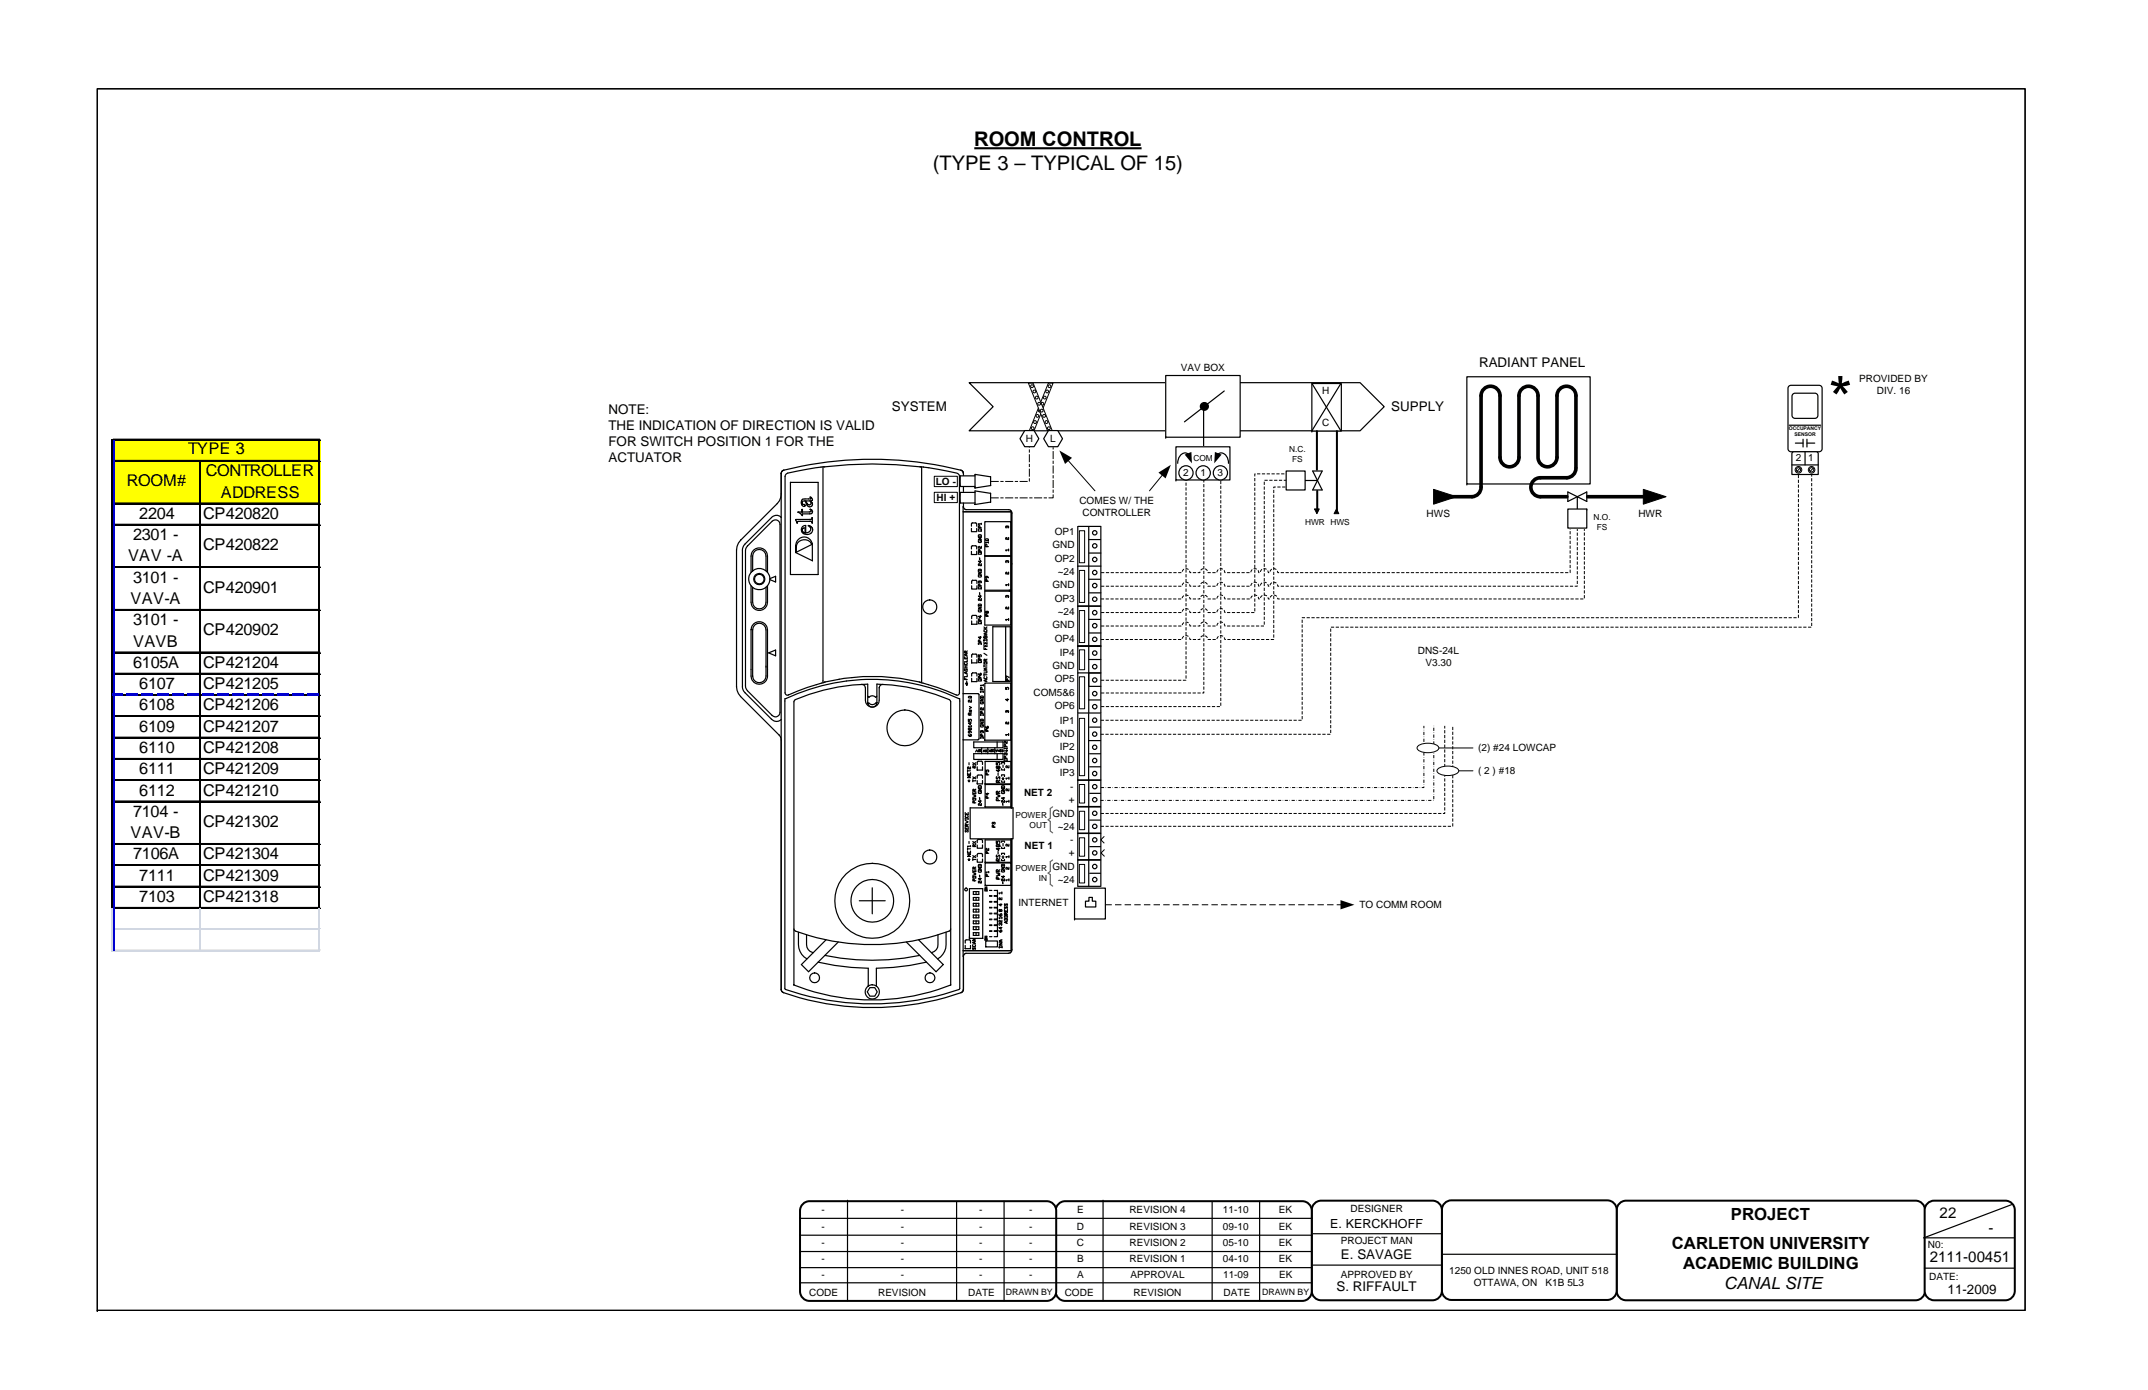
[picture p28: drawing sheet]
<svg xmlns="http://www.w3.org/2000/svg" width="432mm" height="279mm" viewBox="0 0 432 279" stroke-linecap="round" stroke-linejoin="round" font-family="sans-serif">
<defs><g id="words">
<g font-size="4">
<text x="195.8" y="29.4">ROOM CONTROL</text>
<text x="187.5" y="34.2">(TYPE 3 – TYPICAL OF 15)</text>
</g>
<g font-size="3.4">
<text x="348" y="245.1">PROJECT</text>
<text x="336.1" y="251">CARLETON UNIVERSITY</text>
<text x="338.3" y="255.1">ACADEMIC BUILDING</text>
<text x="346.6" y="259.1">CANAL SITE</text>
</g>
<g font-size="3.3">
<text x="37.8" y="91.2">TYPE 3</text>
<text x="41.4" y="95.7">CONTROLLER</text>
<text x="25.5" y="97.7">ROOM#</text>
<text x="44.4" y="100">ADDRESS</text>
<text x="28" y="104.3">2204</text>
<text x="40.9" y="104.3">CP420820</text>
<text x="25.7" y="112.9">VAV -A</text>
<text x="26.8" y="108.6">2301 -</text>
<text x="40.9" y="110.6">CP420822</text>
<text x="26.8" y="117.1">3101 -</text>
<text x="40.9" y="119.1">CP420901</text>
<text x="26.2" y="121.4">VAV-A</text>
<text x="26.8" y="125.7">3101 -</text>
<text x="26.8" y="130">VAVB</text>
<text x="40.9" y="127.7">CP420902</text>
<text x="26.8" y="134.2">6105A</text>
<text x="40.9" y="134.2">CP421204</text>
<text x="28" y="138.5">6107</text>
<text x="28" y="142.8">6108</text>
<text x="40.9" y="138.5">CP421205</text>
<text x="40.9" y="142.8">CP421206</text>
<text x="28" y="147.1">6109</text>
<text x="40.9" y="147.1">CP421207</text>
<text x="28" y="151.4">6110</text>
<text x="28" y="155.6">6111</text>
<text x="40.9" y="151.4">CP421208</text>
<text x="40.9" y="155.6">CP421209</text>
<text x="28" y="159.9">6112</text>
<text x="40.9" y="159.9">CP421210</text>
<text x="26.8" y="164.2">7104 -</text>
<text x="40.9" y="166.2">CP421302</text>
<text x="26.2" y="168.5">VAV-B</text>
<text x="26.8" y="172.8">7106A</text>
<text x="40.9" y="172.8">CP421304</text>
<text x="28" y="177">7111</text>
<text x="40.9" y="177">CP421309</text>
<text x="28" y="181.3">7103</text>
<text x="40.9" y="181.3">CP421318</text>
</g>
<g font-size="3">
<text x="389.9" y="244.8">22</text>
<text x="399.7" y="247.8">-</text>
<text x="387.9" y="253.8">2111-00451</text>
</g>
<g font-size="2.7">
<text x="297.3" y="73.7">RADIANT PANEL</text>
<text x="122.3" y="83.2">NOTE:</text>
<text x="179.3" y="82.5">SYSTEM</text>
<text x="279.7" y="82.5">SUPPLY</text>
<text x="122.3" y="86.4">THE INDICATION OF DIRECTION IS VALID</text>
<text x="122.3" y="89.6">FOR SWITCH POSITION 1 FOR THE</text>
<text x="122.3" y="92.9">ACTUATOR</text>
<text x="269.6" y="253.1">E. SAVAGE</text>
<text x="268.7" y="259.4">S. RIFFAULT</text>
<text x="391.5" y="260.1">11-2009</text>
</g>
<text font-size="2.5" x="267.4" y="246.8">E. KERCKHOFF</text>
<g font-size="2">
<text x="237.4" y="74.6">VAV BOX</text>
<text x="373.7" y="76.8">PROVIDED BY</text>
<text x="265.8" y="79.3">H</text>
<text x="377.3" y="79.2">DIV. 16</text>
<text x="206.2" y="88.8">H</text>
<text x="211.1" y="88.8">L</text>
<text x="265.8" y="85.6">C</text>
<text x="237.8" y="95.7">2</text>
<text x="241.3" y="95.7">1</text>
<text x="244.8" y="95.7">3</text>
<text x="361" y="92.8">2</text>
<text x="363.5" y="92.8">1</text>
<text x="188.1" y="97.6">LO -</text>
<text x="188.3" y="100.8">HI +</text>
<text x="217" y="101.3">COMES W/ THE</text>
<text x="212" y="107.6">OP1</text>
<text x="217.6" y="103.8">CONTROLLER</text>
<text x="286.8" y="103.9">HWS</text>
<text x="329.4" y="103.9">HWR</text>
<text x="211.6" y="110.2">GND</text>
<text x="212" y="112.9">OP2</text>
<text x="211.6" y="118.2">GND</text>
<text x="212.6" y="115.6">~24</text>
<text x="212" y="120.9">OP3</text>
<text x="212.6" y="123.6">~24</text>
<text x="211.6" y="126.3">GND</text>
<text x="212" y="129">OP4</text>
<text x="213" y="131.8">IP4</text>
<text x="285" y="131.4">DNS-24L</text>
<text x="211.6" y="134.5">GND</text>
<text x="212" y="137.2">OP5</text>
<text x="286.5" y="133.9">V3.30</text>
<text x="207.8" y="139.9">COM5&amp;6</text>
<text x="212" y="142.6">OP6</text>
<text x="211.6" y="148.1">GND</text>
<text x="213" y="145.5">IP1</text>
<text x="211.6" y="153.4">GND</text>
<text x="213" y="150.8">IP2</text>
<text x="297.1" y="150.9">(2) #24 LOWCAP</text>
<text x="297.1" y="155.6">( 2 ) #18</text>
<text x="205.9" y="159.9">NET 2</text>
<text x="213" y="156">IP3</text>
<text x="214.9" y="161.4">+</text>
<text x="215.1" y="158.8">-</text>
<text x="211.6" y="164.1">GND</text>
<text x="212.6" y="166.8">~24</text>
<text x="206" y="170.6">NET 1</text>
<text x="214.9" y="172.1">+</text>
<text x="215.1" y="169.5">-</text>
<text x="211.6" y="174.8">GND</text>
<text x="212.6" y="177.4">~24</text>
<text x="204.7" y="182.2">INTERNET</text>
<text x="273.3" y="182.5">TO COMM ROOM</text>
<text x="165.1" y="243.9">-</text>
<text x="181.1" y="243.9">-</text>
<text x="196.9" y="243.9">-</text>
<text x="206.9" y="243.9">-</text>
<text x="216.5" y="243.9">E</text>
<text x="227" y="243.9">REVISION 4</text>
<text x="245.9" y="243.9">11-10</text>
<text x="257.1" y="243.9">EK</text>
<text x="271.5" y="243.6">DESIGNER</text>
<text x="165.1" y="250.5">-</text>
<text x="165.1" y="247.2">-</text>
<text x="181.1" y="250.5">-</text>
<text x="181.1" y="247.2">-</text>
<text x="196.9" y="250.5">-</text>
<text x="196.9" y="247.2">-</text>
<text x="206.9" y="250.5">-</text>
<text x="206.9" y="247.2">-</text>
<text x="216.5" y="250.5">C</text>
<text x="216.5" y="247.2">D</text>
<text x="227" y="247.2">REVISION 3</text>
<text x="227.1" y="250.5">REVISION 2</text>
<text x="245.9" y="250.5">05-10</text>
<text x="245.9" y="247.2">09-10</text>
<text x="257.1" y="250.5">EK</text>
<text x="257.1" y="247.2">EK</text>
<text x="269.5" y="250.1">PROJECT MAN</text>
<text x="387.5" y="250.9">N0:</text>
<text x="165.1" y="253.8">-</text>
<text x="165.1" y="256.9">-</text>
<text x="181.1" y="253.8">-</text>
<text x="181.1" y="256.9">-</text>
<text x="196.9" y="253.8">-</text>
<text x="196.9" y="256.9">-</text>
<text x="206.9" y="253.8">-</text>
<text x="206.9" y="256.9">-</text>
<text x="216.5" y="253.8">B</text>
<text x="216.5" y="256.9">A</text>
<text x="227.1" y="253.8">REVISION 1</text>
<text x="227.3" y="256.9">APPROVAL</text>
<text x="245.9" y="253.8">04-10</text>
<text x="245.9" y="256.9">11-09</text>
<text x="257.1" y="253.8">EK</text>
<text x="257.1" y="257">EK</text>
<text x="269.5" y="256.9">APPROVED BY</text>
<text x="291.3" y="256.1">1250 OLD INNES ROAD, UNIT 518</text>
<text x="387.8" y="257.3">DATE:</text>
<text x="162.7" y="260.5">CODE</text>
<text x="176.5" y="260.6">REVISION</text>
<text x="194.6" y="260.6">DATE</text>
<text x="214.1" y="260.5">CODE</text>
<text x="227.9" y="260.6">REVISION</text>
<text x="246" y="260.6">DATE</text>
<text x="296.2" y="258.5">OTTAWA, ON</text>
<text x="310.7" y="258.5">K1B 5L3</text>
</g>
<g font-size="1.8">
<text x="202.2" y="260.4">DRAWN BY</text>
<text x="253.7" y="260.4">DRAWN BY</text>
</g>
<g font-size="1.7">
<text x="239.9" y="92.7">COM</text>
<text x="259.1" y="90.8">N.C.</text>
<text x="259.7" y="92.8">FS</text>
<text x="262.3" y="105.5">HWR HWS</text>
<text x="320.4" y="104.6">N.O.</text>
<text x="321" y="106.6">FS</text>
<text x="204.2" y="164.5">POWER</text>
<text x="207" y="166.5">OUT</text>
<text x="204.2" y="175.1">POWER</text>
<text x="208.8" y="177.1">IN</text>
</g>
<g font-size="1">
<text x="359.6" y="86.5">OCCUPANCY</text>
<text x="360.7" y="87.7">SENSOR</text>
</g>
</g></defs>
<path d="M19.6 17.8h387.5v245.6h-387.5zM19.6 263.4h.1" fill="none" stroke="#000" stroke-width=".24"/>
<path d="M325.5 241.9l.9-.5 .5-.1h58.2a1.9 1.9 0 0 1 1.9 1.9v16.3a1.9 1.9 0 0 1-1.9 1.9h-58.2a1.9 1.9 0 0 1-1.9-1.9v-16.3l.1-.5z" fill-rule="evenodd" fill="#fff"/>
<path d="M325.5 241.9l.9-.5 .5-.1h58.2a1.9 1.9 0 0 1 1.9 1.9v16.3a1.9 1.9 0 0 1-1.9 1.9h-58.2a1.9 1.9 0 0 1-1.9-1.9v-16.3l.1-.5z" fill="none" stroke="#000" stroke-width=".4"/>
<path d="M387.5 241.9l.8-.5 .5-.1h14.3a1.9 1.9 0 0 1 1.9 1.9v16.3a1.9 1.9 0 0 1-1.9 1.9h-14.3a1.91 1.91 0 0 1-1.9-1.9v-16.3l.1-.5z" fill-rule="evenodd" fill="#fff"/>
<path d="M387.5 241.9l.8-.5 .5-.1h14.3a1.9 1.9 0 0 1 1.9 1.9v16.3a1.9 1.9 0 0 1-1.9 1.9h-14.3a1.91 1.91 0 0 1-1.9-1.9v-16.3l.1-.5z" fill="none" stroke="#000" stroke-width=".4"/>
<path d="M290.4 241.8l.9-.5h.5h31.3a1.9 1.9 0 0 1 1.9 1.9v16.2a1.9 1.9 0 0 1-1.9 1.9h-31.3a1.91 1.91 0 0 1-1.9-1.9v-16.2v-.5z" fill-rule="evenodd" fill="#fff"/>
<path d="M290.4 241.8l.9-.5h.5h31.3a1.9 1.9 0 0 1 1.9 1.9v16.2a1.9 1.9 0 0 1-1.9 1.9h-31.3a1.91 1.91 0 0 1-1.9-1.9v-16.2v-.5z" fill="none" stroke="#000" stroke-width=".4"/>
<path d="M264.2 241.9l.9-.5 .5-.1h22.4a1.9 1.9 0 0 1 1.9 1.9v16.3a1.9 1.9 0 0 1-1.9 1.9h-22.4a1.9 1.9 0 0 1-1.9-1.9v-16.3l.1-.5z" fill-rule="evenodd" fill="#fff"/>
<path d="M264.2 241.9l.9-.5 .5-.1h22.4a1.9 1.9 0 0 1 1.9 1.9v16.3a1.9 1.9 0 0 1-1.9 1.9h-22.4a1.9 1.9 0 0 1-1.9-1.9v-16.3l.1-.5z" fill="none" stroke="#000" stroke-width=".4"/>
<path d="M212.8 242l.8-.5 .5-.1h47.7a1.92 1.92 0 0 1 1.9 2v16.2a1.92 1.92 0 0 1-1.9 1.9h-47.7a1.92 1.92 0 0 1-1.9-1.9v-16.2l.1-.5z" fill-rule="evenodd" fill="#fff"/>
<path d="M212.8 242l.8-.5 .5-.1h47.7a1.92 1.92 0 0 1 1.9 2v16.2a1.92 1.92 0 0 1-1.9 1.9h-47.7a1.92 1.92 0 0 1-1.9-1.9v-16.2l.1-.5z" fill="none" stroke="#000" stroke-width=".4"/>
<g fill="none" stroke="#000" stroke-width=".24">
<path d="M212.2 251.6h51.5M212.2 248.3h51.6M212.2 244.9h51.6M212.2 257.9h51.5M212.2 254.8h51.5M221.7 241.3v20.2M243.7 241.6v19.8M253.2 241.4v20.1M264 254.3h25.8M264 248h25.8M289.9 252.1h35.2M386.8 254.9h18.1"/>
<path d="M404.4 242.1l-17.7 6.7h18.2"/>
</g>
<path d="M161.4 242l.8-.5 .5-.1h47.7a1.92 1.92 0 0 1 1.9 2v16.2a1.92 1.92 0 0 1-1.9 1.9h-47.7a1.93 1.93 0 0 1-1.9-1.9v-16.2l.1-.5z" fill-rule="evenodd" fill="#fff"/>
<path d="M161.4 242l.8-.5 .5-.1h47.7a1.92 1.92 0 0 1 1.9 2v16.2a1.92 1.92 0 0 1-1.9 1.9h-47.7a1.93 1.93 0 0 1-1.9-1.9v-16.2l.1-.5z" fill="none" stroke="#000" stroke-width=".4"/>
<g fill="none" stroke="#000" stroke-width=".24">
<path d="M216.7 172.9v5.2M216.7 178.2h4.5M216.7 172.9h4.6M218.9 172.9v5.3M219.1 175.5h2.1M221.3 173v5.2M160.8 251.6h51.5M160.8 248.3h51.6M160.8 244.9h51.6M160.8 257.9h51.6M160.8 254.8h51.5M170.4 241.3v20.2"/>
<path d="M192.3 241.6v19.8M201.8 241.4v20.1"/>
<circle cx="220.1" cy="174.2" r=".44"/>
<circle cx="220.1" cy="176.8" r=".44"/>
</g>
<path d="M195.9 29.8h33.6" fill="none" stroke="#000" stroke-width=".42"/>
<path d="M217 173.8h1v3.7h-1z" fill="#fff"/>
<path d="M217 173.8h1v3.7h-1z" fill="none" stroke="#000" stroke-width=".2"/>
<g fill="none" stroke="#000" stroke-width=".24">
<path d="M216.7 129.9h4.6M216.7 143.4v13.4M216.7 156.8h4.6M218.8 143.4v13.4M218.8 148.9h2.4M219 151.5h2.2M219 154.1h2.2M219 146.2h2.2M221.3 143.4v13.3"/>
<circle cx="220.1" cy="144.8" r=".44"/>
<circle cx="220.1" cy="152.9" r=".44"/>
<circle cx="220.1" cy="150.2" r=".44"/>
<circle cx="220.1" cy="147.6" r=".43"/>
<circle cx="220.1" cy="155.5" r=".44"/>
</g>
<path d="M217 144.4h1v11.5h-1z" fill="#fff"/>
<path d="M217 144.4h1v11.5h-1z" fill="none" stroke="#000" stroke-width=".2"/>
<g fill="none" stroke="#000" stroke-width=".24">
<path d="M216.7 167.5v5.2M216.7 172.8h4.5M216.7 167.5h4.6M218.9 167.5v5.3M219.1 170.2h2.1M221.3 167.6v5.2"/>
<circle cx="220.1" cy="171.4" r=".44"/>
<circle cx="220.1" cy="168.8" r=".44"/>
</g>
<path d="M217 168.4h1v3.7h-1z" fill="#fff"/>
<path d="M217 168.4h1v3.7h-1z" fill="none" stroke="#000" stroke-width=".2"/>
<g fill="none" stroke="#000" stroke-width=".24">
<path d="M216.7 162.2v5.2M216.7 167.5h4.5M216.7 162.2h4.6M218.9 162.2v5.3M219.1 164.8h2.1M221.3 162.3v5.1"/>
<circle cx="220.1" cy="166.1" r=".44"/>
<circle cx="220.1" cy="163.5" r=".44"/>
</g>
<path d="M217 163.1h1v3.7h-1z" fill="#fff"/>
<path d="M217 163.1h1v3.7h-1z" fill="none" stroke="#000" stroke-width=".2"/>
<g fill="none" stroke="#000" stroke-width=".24">
<path d="M216.7 156.8v5.3M216.7 156.8h4.6M218.9 156.8v5.3M219.1 159.5h2.1M221.3 156.9v5.2M216.7 162.1h4.5"/>
<circle cx="220.1" cy="158.1" r=".44"/>
<circle cx="220.1" cy="160.8" r=".44"/>
</g>
<path d="M217 157.7h1v3.7h-1z" fill="#fff"/>
<path d="M217 157.7h1v3.7h-1z" fill="none" stroke="#000" stroke-width=".2"/>
<g fill="none" stroke="#000" stroke-width=".24">
<path d="M216.7 121.9v8h4.5M216.7 121.9h4.6M218.9 121.9v7.9M218.9 124.5h2.3M218.9 127.2h2.4M221.3 121.9v7.9"/>
<circle cx="220.1" cy="123.1" r=".45"/>
<circle cx="220.1" cy="125.8" r=".44"/>
<circle cx="220.1" cy="128.5" r=".44"/>
</g>
<path d="M217 122.7h1v6.5h-1z" fill="#fff"/>
<path d="M217 122.7h1v6.5h-1z" fill="none" stroke="#000" stroke-width=".2"/>
<g fill="none" stroke="#000" stroke-width=".24">
<path d="M216.7 113.8v8h4.5M216.7 113.8h4.6M218.9 113.9v7.9M218.9 116.4h2.3M218.9 119.2h2.4M221.3 113.9v7.9"/>
<circle cx="220.1" cy="117.7" r=".44"/>
<circle cx="220.1" cy="115.1" r=".44"/>
<circle cx="220.1" cy="120.5" r=".44"/>
</g>
<path d="M217 114.7h1v6.4h-1z" fill="#fff"/>
<path d="M217 114.7h1v6.4h-1z" fill="none" stroke="#000" stroke-width=".2"/>
<g fill="none" stroke="#000" stroke-width=".24">
<path d="M216.7 105.9v7.9M216.7 105.8h4.6M218.9 105.9v7.9M218.9 108.5h2.3M218.9 111.2h2.4M221.3 105.9v7.9"/>
<circle cx="220.1" cy="109.7" r=".44"/>
<circle cx="220.1" cy="107.1" r=".44"/>
<circle cx="220.1" cy="112.5" r=".44"/>
</g>
<path d="M217 106.7h1v6.4h-1z" fill="#fff"/>
<path d="M217 106.7h1v6.4h-1z" fill="none" stroke="#000" stroke-width=".2"/>
<path d="M211.6 162.2l-.5 .3v2l-.4 .3 .4 .3v1.9l.5 .4M211.6 172.9l-.5 .3v2l-.4 .3 .4 .3v2l.5 .3" fill="none" stroke="#666" stroke-width=".24"/>
<g fill="none" stroke="#000" stroke-width=".24">
<path d="M216.7 135.3v8M216.7 135.3h4.6M218.9 135.4v7.9M218.9 138h2.4M221.3 135.4v7.9M216.7 143.3h4.6M218.9 140.7h2.3"/>
<circle cx="220.1" cy="139.4" r=".44"/>
<circle cx="220.1" cy="136.7" r=".44"/>
<circle cx="220.1" cy="142" r=".44"/>
</g>
<path d="M217 136h1v6.5h-1z" fill="#fff"/>
<path d="M217 136h1v6.5h-1z" fill="none" stroke="#000" stroke-width=".2"/>
<g fill="none" stroke="#000" stroke-width=".24">
<path d="M216.7 129.9h4.6M218.9 130v7.9M218.9 135.3h2.3M218.9 132.6h2.4M221.3 129.9h-4.6v5.4M221.3 129.9v5.4"/>
<circle cx="220.1" cy="134" r=".44"/>
<circle cx="220.1" cy="131.3" r=".44"/>
</g>
<path d="M217 130.6h1v4h-1z" fill="#fff"/>
<path d="M217 130.6h1v4h-1z" fill="none" stroke="#000" stroke-width=".2"/>
<path d="M194.8 76.9h78.6l4.9 4.8-4.9 4.9h-78.6l4.8-4.9z" fill-rule="evenodd" fill="#fff"/>
<path d="M194.8 76.9h78.6l4.9 4.8-4.9 4.9h-78.6l4.8-4.9z" fill="none" stroke="#000" stroke-width=".24"/>
<path d="M234.3 75.5h15v12.4h-15z" fill="#fff"/>
<g fill="none" stroke="#000" stroke-width=".24">
<path d="M234.3 75.5h15v12.4h-15zM246.1 78.6l-8 6.2M234.3 87.9h.1M242 81.7v8.1"/>
<circle cx="242.1" cy="81.7" r=".79"/>
</g>
<circle cx="242.1" cy="81.7" r=".79" fill="#000"/>
<path d="M210.7 77h1l-3.8 9.6h-1z" fill-rule="evenodd" fill="#fff"/>
<path d="M210.7 77h1l-3.8 9.6h-1z" fill="none" stroke="#000" stroke-width=".2"/>
<circle cx="207.6" cy="86.1" r=".29" fill="#fff"/>
<circle cx="207.6" cy="86.1" r=".29" fill="none" stroke="#000" stroke-width=".2"/>
<circle cx="208.1" cy="84.8" r=".29" fill="#fff"/>
<circle cx="208.1" cy="84.8" r=".29" fill="none" stroke="#000" stroke-width=".2"/>
<circle cx="208.5" cy="83.6" r=".29" fill="#fff"/>
<circle cx="208.5" cy="83.6" r=".29" fill="none" stroke="#000" stroke-width=".2"/>
<circle cx="209" cy="82.5" r=".29" fill="#fff"/>
<circle cx="209" cy="82.5" r=".29" fill="none" stroke="#000" stroke-width=".2"/>
<circle cx="209.5" cy="81.2" r=".29" fill="#fff"/>
<circle cx="209.5" cy="81.2" r=".29" fill="none" stroke="#000" stroke-width=".2"/>
<circle cx="210" cy="79.9" r=".28" fill="#fff"/>
<circle cx="210" cy="79.9" r=".28" fill="none" stroke="#000" stroke-width=".2"/>
<circle cx="210.5" cy="78.7" r=".29" fill="#fff"/>
<circle cx="210.5" cy="78.7" r=".29" fill="none" stroke="#000" stroke-width=".2"/>
<circle cx="211" cy="77.6" r=".29" fill="#fff"/>
<circle cx="211" cy="77.6" r=".29" fill="none" stroke="#000" stroke-width=".2"/>
<path d="M206.7 77h1l3.8 9.6h-.9z" fill-rule="evenodd" fill="#fff"/>
<path d="M206.7 77h1l3.8 9.6h-.9z" fill="none" stroke="#000" stroke-width=".2"/>
<circle cx="210.9" cy="86.1" r=".29" fill="#fff"/>
<circle cx="210.9" cy="86.1" r=".29" fill="none" stroke="#000" stroke-width=".2"/>
<circle cx="210.4" cy="84.8" r=".29" fill="#fff"/>
<circle cx="210.4" cy="84.8" r=".29" fill="none" stroke="#000" stroke-width=".2"/>
<circle cx="209.9" cy="83.6" r=".29" fill="#fff"/>
<circle cx="209.9" cy="83.6" r=".29" fill="none" stroke="#000" stroke-width=".2"/>
<circle cx="209.4" cy="82.5" r=".29" fill="#fff"/>
<circle cx="209.4" cy="82.5" r=".29" fill="none" stroke="#000" stroke-width=".2"/>
<circle cx="208.9" cy="81.2" r=".29" fill="#fff"/>
<circle cx="208.9" cy="81.2" r=".29" fill="none" stroke="#000" stroke-width=".2"/>
<circle cx="208.4" cy="79.9" r=".29" fill="#fff"/>
<circle cx="208.4" cy="79.9" r=".29" fill="none" stroke="#000" stroke-width=".2"/>
<circle cx="207.9" cy="78.7" r=".29" fill="#fff"/>
<circle cx="207.9" cy="78.7" r=".29" fill="none" stroke="#000" stroke-width=".2"/>
<circle cx="207.5" cy="77.6" r=".29" fill="#fff"/>
<circle cx="207.5" cy="77.6" r=".29" fill="none" stroke="#000" stroke-width=".2"/>
<path d="M206 86.6h1.9l.9 1.6-.9 1.6h-1.9l-1-1.6z" fill-rule="evenodd" fill="#fff"/>
<path d="M206 86.6h1.9l.9 1.6-.9 1.6h-1.9l-1-1.6z" fill="none" stroke="#000" stroke-width=".24"/>
<path d="M210.8 86.6h1.8l1 1.6-1 1.6h-1.8l-1-1.6z" fill-rule="evenodd" fill="#fff"/>
<path d="M210.8 86.6h1.8l1 1.6-1 1.6h-1.8l-1-1.6z" fill="none" stroke="#000" stroke-width=".24"/>
<path d="M221.3 136.7h17.1v-40.3M221.3 139.3h20.7v-42.9M221.3 142h24.1v-45.6M221.3 163.5h69.1v-17.6M221.3 166.1h70.7v-20.2" fill="none" stroke="#000" stroke-width=".2" stroke-dasharray=".6 .3" stroke-linecap="butt"/>
<path d="M221.3 168.8l.7-.7M221.3 168.8l.7 .7M221.3 171.4l.7 .7M221.3 171.4l.7-.6" fill="none" stroke="#000" stroke-width=".2" stroke-dasharray="1.3 .6" stroke-linecap="butt"/>
<path d="M221.3 158.3h64.9v-12.4M221.2 160.9h67v-15" fill="none" stroke="#000" stroke-width=".2" stroke-dasharray=".6 .3 .1 .3" stroke-linecap="butt"/>
<path d="M293.2 154.9h2.9" fill="none" stroke="#000" stroke-width=".2"/>
<path d="M289.2 154.5a3.7 3.7 0 0 1 4 .2v.2a2.02 2.02 0 0 1-2.2 1h-.5a1.72 1.72 0 0 1-1.6-1z" fill-rule="evenodd" fill="#fff"/>
<path d="M289.2 154.5a3.7 3.7 0 0 1 4 .2v.2a2.02 2.02 0 0 1-2.2 1h-.5a1.72 1.72 0 0 1-1.6-1zM289.2 150.3h6.9" fill="none" stroke="#000" stroke-width=".2"/>
<path d="M285.2 149.9a3.8 3.8 0 0 1 4 .2v.2a2.04 2.04 0 0 1-2.2 1h-.5a1.72 1.72 0 0 1-1.6-1z" fill-rule="evenodd" fill="#fff"/>
<path d="M285.2 149.9a3.8 3.8 0 0 1 4 .2v.2a2.04 2.04 0 0 1-2.2 1h-.5a1.72 1.72 0 0 1-1.6-1z" fill="none" stroke="#000" stroke-width=".2"/>
<path d="M236.4 89.8h10.8v6.7h-10.8z" fill="#fff"/>
<path d="M236.4 89.8h10.8v6.7h-10.8zM236.4 96.5h.1" fill="none" stroke="#000" stroke-width=".24"/>
<circle cx="241.9" cy="95.1" r="1.43" fill="#fff"/>
<circle cx="241.9" cy="95.1" r="1.43" fill="none" stroke="#000" stroke-width=".24"/>
<circle cx="238.4" cy="95" r="1.43" fill="#fff"/>
<circle cx="238.4" cy="95" r="1.43" fill="none" stroke="#000" stroke-width=".24"/>
<circle cx="245.3" cy="95" r="1.43" fill="#fff"/>
<g fill="none" stroke="#000" stroke-width=".24">
<path d="M157 95.2v103.7M157 99.3l-.3 1.4-.5 .5-7.3 7.4M157.6 94.5a.67 .67 0 0 0-.6 .7M158.9 96.9l5.6 .1v18.5h-5.6zM165.4 93.8v43.4M185 93.8v.1a80.8 80.8 0 0 0-19.3-.1l-3.6 .5-3.8 .8-.3 .2-.2 .4v43.6l.3 .4h.4M185.1 93.8l3.5 .5 3.7 .8 .4 .2 .2 .4v43.6a.42 .42 0 0 1-.2 .4 .42 .42 0 0 1-.5 0M185.1 93.8l-.1 .1M185.3 93.8v43.4M193.1 94.5a.67 .67 0 0 1 .6 .7M193.7 97.8v1M193.7 95.2l-.3-.6a72.7 72.7 0 0 0-35.8-.1 .67 .67 0 0 0-.6 .7"/>
<path d="M193.7 95.2v.3M196 99h-2.9l-.1 .8 .1 1.3h2.9M238.9 91.3a1.22 1.22 0 0 0-2 .8l-.2 1M244.8 91.3a1.21 1.21 0 0 1 2 .8l.2 1M148.1 110.6v27.4M148.9 108.6l-.5 .6-.3 1.3M150.3 109.7l-.4 .6v.4v27.5l.4 .7 4.9 4.9M150.3 109.7l4.9-4.9a.92 .92 0 0 1 1-.2 .92 .92 0 0 1 .6 .8v37.8a.92 .92 0 0 1-.6 .8 .92 .92 0 0 1-1-.2M151 115.1v-3.3a1.65 1.65 0 0 1 1.6-1.7 1.65 1.65 0 0 1 1.7 1.7v3.3M151.3 114.7v-2.9a1.34 1.34 0 0 1 1.3-1.4 1.34 1.34 0 0 1 1.4 1.4v3M152.6 115.3a1.13 1.13 0 0 1 1.1 1.5 1.13 1.13 0 0 1-1.9 .4 1.14 1.14 0 0 1-.2-1.2 1.14 1.14 0 0 1 1-.7M154 118v3.1a1.34 1.34 0 0 1-1.4 1.3 1.34 1.34 0 0 1-1.3-1.3v-3.1"/>
<path d="M154.3 117.7v3.4a1.65 1.65 0 0 1-1.7 1.6 1.65 1.65 0 0 1-1.6-1.6v-3.4M154.7 116.3l1.2-.5v1.2l-1.2-.5M157 104a1.3 1.3 0 0 0-1.9 0l-5.3 5.3-.6 1.1v27.8l.3 .7 .3 .4M160 104.5l.3 .6M160.3 105v.1M160.4 104.8l-.1 .1M161.1 106.7a1.07 1.07 0 0 0 1.2 .7M161.2 101.1l.3 .3M161.3 106.6l.1 .3 .3 .2M161.3 102.4h-.1v.5h-.8l.8 .7 .1-.3h1.8l.2-.4M161.3 102.4v.5M161.3 100.8l-.1 .3"/>
<path d="M161.5 101.4h.2l.1 .2M161.5 106.2l.3-.1v1h-.1M161.5 106.2l-.2 .4M161.8 101.7l-.2 .1M161.8 101.6v.1M162.3 101.3h.1M162.3 101.3l.1 .1M162.4 101.4l.3 .1M162.7 102.9h-1.4M162.8 104.4l-2.8 .1M162.8 104.4h.3l.2-.3v1l-.4-.3h-2.5M162.9 100.3h-1.1a.78 .78 0 0 0-.7 .7 .78 .78 0 0 0 .5 .8"/>
<path d="M162.9 106a.81 .81 0 0 1-.9 1.1v-1.5l-.7 .3-.2 .3v.5M162.9 106.1l-.4-.5 .8 .5 .1 .4-.2 .5-.4 .3-.5 .1M163 100.7a.63 .63 0 0 1 .3 .7 .63 .63 0 0 1-.5 .5 1.21 1.21 0 0 1-.9-1.2l-.6 .1M163.1 101.2l-.3-.5h-.8l.3 .5M163.1 102.7l-.2-.4 .3 .3 .1 .2M163.1 102.7l-.4 .2M163.1 101.1l-.2 .3-.2 .1M163.1 100l-.3-.1 .2 .3-.1 .1M163.1 100.1l.2 .4-.3 .2M163.2 109.5a1.62 1.62 0 0 0-1.8-1 1.62 1.62 0 0 0-1.3 1.5v1M163.2 109.4l-3.1 1.6M163.3 112.7v-3.5a1.71 1.71 0 0 0-1.9-1.2 1.71 1.71 0 0 0-1.5 1.7v1.4l3.4 1.6"/>
<path d="M193.7 101.1v.8l.3 .5M193.7 101.9v90.4M194 102.3l.2 .1h8.5l.6 .4M195.3 110.8v.6M195.3 110.3v-.4l.2-.2h.7l.1 .2v.4M195.3 106.2v.7h1v-.7M195.3 117.8v.6h1.1v-.6M195.3 117.3v-.5l.2-.2h.7l.2 .2v.5M196 101.4v-2.7l3.1 .4v1.8l-3.1 .5M196.2 105.1l.1 .2v.5M196.2 105.1h-.7l-.2 .2v.5M196.3 110.8v.7"/>
<path d="M196.3 111.4l-1 .1M196.7 115.6l.1 .4 .5-.1v-.3l-.3 .1M196.7 115h.6l-.6 .4h.6M196.7 114.8l.1-.4h.4l.1 .4M196.7 108.6l.1 .5h.4l.1-.4-.3 .1M196.7 118h.6v.4h-.6zM196.7 111h.6v.4h-.6zM196.7 106.3h.6v.5h-.6zM196.7 108.1h.6l-.6 .4h.6M196.7 107.9l.1-.4h.4l.1 .4M196.9 119.1l.1 .4M196.9 112.1l.1 .4"/>
<path d="M197 116.9l.1-.1 .2 .1-.1 .3M197 117l-.1-.2-.2 .1 .1 .3M197 117.8v-.3l-.2-.1-.1 .4h.6M197 110.8v-.3l-.2-.1-.1 .4h.6M197 106.1v-.4l-.2-.1-.1 .5h.6M197.1 119.7v.4l-.4-.3h.6M197.1 112.7v.4l-.4-.3h.6M197.3 114.7h-.6M197.3 113.3v.4l-.3-.1-.1-.3-.2 .1 .1 .3M197.3 109.8v.4l-.3-.1-.1-.3-.2 .1 .1 .3M197.3 105.3h-.6l.1 .1M197.3 105.2v.2"/>
<path d="M197.3 106.7v.1M197.3 118.3v.1M197.3 107.8h-.6M198 111.8h5.2v6.8h-5.2zM198 118.8h5.2v6.8h-5.2zM198 111.7v-6.8h5.2v6.8M198.2 108.3h.4l.1 .2-.5 .2-.1-.2zM198.4 109.9v-.4l-.2-.1-.1 .5h.6M198.4 116.8v-.3h-.2l-.1 .3h.6M198.4 115.8v.3l-.2 .1-.1-.1 .1-.2h.3l.2 .2M198.7 109h-.6l.1 .2M198.7 108.9v.3"/>
<path d="M202.5 112.8v-.1l.3 .1-.2 .3M202.5 119.8v-.1l.3 .1-.2 .3M202.5 112.9l-.1-.2-.2 .1 .1 .3M202.5 119.9l-.1-.2-.2 .1 .1 .3M202.5 105.8v-.1l.3 .1-.2 .3M202.5 105.9l-.1-.2-.2 .1 .1 .3M202.8 117.5h-.6l.1 .2M202.8 115v.4h-.3l-.1-.4-.2 .1 .1 .3M202.8 117.3v.4M202.8 110.6h-.6l.1 .1M202.8 108v.4h-.3l-.1-.3h-.2l.1 .3M202.8 110.4v.3"/>
<path d="M202.9 118.6h.3M203.2 118.8h-.3M203.2 111.7h-5.2M203.3 102.9v59.5M203.3 102.8l-9.7 .1M203.3 102.7l.1 .4v59.3M148.1 138l.3 1.4 .5 .6 7.7 7.7 .4 1M149.8 139.2l5.3 5.4M151.4 125.6a1.65 1.65 0 0 1 1.8-.5 1.65 1.65 0 0 1 1.1 1.5v9.3a1.65 1.65 0 0 1-1.7 1.6 1.65 1.65 0 0 1-1.6-1.6v-9.3zM151.7 125.7a1.35 1.35 0 0 1 1.4-.3 1.35 1.35 0 0 1 .9 1.2v9.3a1.34 1.34 0 0 1-1.4 1.3 1.34 1.34 0 0 1-1.3-1.3v-9.3zM154 133.9h.1M154.5 131.2l1.4-.5v1.1z"/>
<path d="M165.4 136.9h.1M165.8 137.1l-3.6 1.1-3.7 1.5M173.2 137.5a.78 .78 0 0 1 .8 .7v2.5a1.39 1.39 0 0 0 1.4 1.4 1.39 1.39 0 0 0 1.3-1.4v-2.5l.4-.6h.4M174.4 139.9l.3 .3a.9 .9 0 0 1 1.3 0l.3-.3M184.9 137.1h.1M184.9 137.1a41.8 41.8 0 0 0-19.1 0M185 137.1l.1 .1a43.7 43.7 0 0 1 7.1 2.5M193.6 139.4h.1M193.6 139.4h3l.2 .2v8.9l-.2 .2h-3M193.9 132v.4h.5v-.4M193.9 134.2h.5M193.9 136.2v.4h.5"/>
<path d="M194 133.2v.4h.4v-.4M194 134.4l-.1 .3 .1 .1 .4-.4v.4M194.1 132.2v.2M194.1 137.4h.4l-.2 .3zM194.1 131.2v-.2l-.1-.1-.1 .3h.5M194.1 133.8v.4M194.1 136.4v.2M194.2 137.4l.1 .3M194.2 131.4v.4M194.2 135v.4M194.3 137.4v.3M194.3 136.9v.8"/>
<path d="M194.4 137.4l-.1 .3M194.4 130.8l-.3 .3M194.4 131.4l-.5 .2 .5 .2M194.4 133.8l-.5 .1M194.4 132.6v.4h-.5M194.4 135l-.5 .2 .5 .2M194.4 135.6v.4h-.5M194.8 140h.4l.1 .2-.5 .1-.1-.1zM195.3 124.8v.7M195.3 132.1v-.4l.2-.2h.7l.2 .2v.4M195.3 124.4v-.5l.2-.2h.7l.2 .2v.5M195.3 135.9v-.5l.2-.2 .7 .1 .2 .1v.5"/>
<path d="M196.4 125.5h-1.1M196.4 132.6v.6h-1.1v-.6M196.4 124.8v.7M196.4 136.4v.6h-1.1v-.6M196.7 122.6l.1 .4h.4l.1-.4-.3 .1M196.7 122h.6l-.6 .4h.6M196.7 121.8l.1-.4h.4l.1 .4M196.7 135.4l.2 .3h.3l.1-.1-.1-.3-.2 .1v.3M196.7 136.5h.6v.4h-.6zM196.7 132.8h.6v.4h-.6zM196.7 131.6v.4h.2l.1-.4 .3 .1-.1 .3M196.7 125h.6v.4h-.6z"/>
<path d="M196.7 129.3v.2M196.7 129.4h.6M197 136.3v-.3l-.2-.1-.1 .4h.6M197 132.6v-.3l-.2-.1-.1 .4h.6M197 129.1v-.4l-.2-.1-.1 .5h.6M197 124.8v-.3l-.2-.1-.1 .4h.6M197.1 128v.4l-.4-.3h.6M197.1 123.8v.4l-.4-.3h.6M197.1 138.9v.3M197.3 120.3v.4l-.3-.1-.1-.3-.2 .1 .1 .3M197.3 121.7h-.6M197.3 125.3v.1"/>
<path d="M197.3 129.3v.2M197.4 138.7v-.4l-.2-.1-.1 .5h.6M197.7 137.7l-.6 .1 .1 .1M197.7 137.6v.3M197.7 138.9v.3M197.7 139l-.6 .1M197.8 126.4h.6M197.8 126l.3 .4M197.8 128.1h.6M197.8 133.1h.6v.4h-.6zM197.8 130.1v.4h.6M197.8 129.5v.4h.6v-.4"/>
<path d="M197.8 129v.3h.6v-.3M197.8 128.8l.1-.4h.4l.1 .4M197.8 131.3l.6 .4M197.8 134.8l.6 .2-.1 .3h-.5M197.8 133.7v.4M197.8 135.4v.4M197.8 135.6h.6M197.9 126.6v.4h.4l.1-.1-.1-.3M197.9 136v.4l.5-.1-.1-.3M198 137.3h5.2v11.5h-5.2zM198.1 127.9l-.2-.1-.1 .4M198.1 129.2v.1"/>
<path d="M198.1 129.7v.2M198.1 130.3v.2M198.1 132.9v-.3l-.2-.1-.1 .4h.6M198.1 128.1v-.2l.2-.1 .1 .4M198.2 127.2v.4M198.2 134.3v.4M198.2 136.6v.4M198.4 127.2l-.6 .2 .6 .2M198.4 132.5l-.3 .3M198.4 126l-.3 .3M198.4 123l.2-.1 .1 .2-.2 .2-.2-.4-.2 .1 .1 .3 .2-.2M198.4 136.6l-.6 .2 .6 .2"/>
<path d="M198.4 134.3l-.6 .2 .6 .2M198.4 133.9h-.6M198.4 128.7h-.6M198.4 123.8v-.3l-.2-.1-.1 .4h.6M199.6 126h3.5M202.2 126v11M202.2 138.2v.4h.2l.1-.4h.1l.2 .1-.2 .3M202.6 136.8v-.3l-.2-.1-.1 .4h.6M202.8 124.5h-.6l.1 .2M202.8 122v.4h-.3l-.1-.4-.2 .1 .1 .3M202.8 124.3v.4M202.9 136.1l-.6-.2v.3"/>
<path d="M203.1 126v11h-3.5v-11M155.1 144.5a1.3 1.3 0 0 0 1.9 .1M157.8 140.5a41.4 41.4 0 0 1 35.1 0v58.3a53 53 0 0 1-35.1 0zM174.5 141.5l.2-.2a.87 .87 0 0 0 1.3 0l.2 .2a.93 .93 0 0 1-.8 .6 .93 .93 0 0 1-.9-.6zM174.5 141.5l-.1-4a37.1 37.1 0 0 0-14.7 3.3l-.1 57.2M176.2 141.5l.1-4a38.2 38.2 0 0 1 14.7 3.3l.1 57.2a42.7 42.7 0 0 1-31.5 0M193.6 148.7h.1M194.5 155.9h.6l-.6 .4h.6M194.5 155.3v.4h.6v-.4M194.5 154.7v.4M194.5 154.9h.6M194.6 156.9l.4 .1"/>
<path d="M194.7 147.7l.2 .3h.3l.1-.3-.2-.1-.1 .4M194.7 144.6v.4h.2l.1-.4 .3 .1-.1 .3M194.8 156.7v.4M194.8 153.3v.4M194.8 155.5v.2M194.9 142l.4 .2-.4 .3M195 146.4l.2-.1 .1 .3-.2 .1-.3-.4-.1 .3 .1 .1 .2-.1M195 146.9v.4l-.2 .1-.1-.1 .1-.4h.3l.2 .4M195 143.7v-.3l-.2-.1-.1 .4h.6M195.1 145.2v.5l-.4-.4h.6M195.1 154.2v.4l-.3-.1-.1-.3h-.2l.1 .4M195.2 140.5h.1"/>
<path d="M195.3 142.7l-.1 .4h-.2l-.1-.4h.2v.4M195.3 143.3l-.3 .3M195.3 146h-.6l.1 .1M195.3 140.7v.4h-.3l-.1-.4-.2 .1 .1 .3M195.3 145.9v.2M195.6 159.2v.4h.6v-.4M195.6 159.7l.6 .2-.3 .1 .3 .1-.6 .2M195.6 153.3l.6 .4M195.6 156.1l.6 .4M195.6 156.7v.4M195.7 149.1v1.2h5.9v-1.2M195.7 151.5h5.9v1.2h-5.9z"/>
<path d="M195.9 159.4v.2M195.9 159v-.3h-.3v.3h.6M195.9 154.3v-.3l-.2-.1-.1 .4h.6M196.1 151.1l.2-.4 .3 .4M196.2 158.6l-.3 .3M196.2 153.9l-.3 .3M196.2 153.3l-.6 .4M196.2 156.9l-.6 .1M196.2 156.1l-.6 .4M196.4 153.7v-.5l.2-.2h.7l.2 .2v.5M196.4 156.4v-.4l.2-.2h.7l.2 .2v.4M196.7 159.1l.1 .4 .5-.1v-.3l-.3 .1"/>
<path d="M196.7 158.5h.6l-.6 .4h.6M196.7 158.3l.1-.4h.4l.1 .4M196.8 150.7l.1 .1v.3h-.2zM197.1 150.7h.1M197.1 145.7l.1 .4h.4l.1-.4-.3 .1M197.1 141.1l.1 .4 .5-.1v-.3l-.3 .1M197.1 145.1l.6 .1-.6 .3h.6M197.1 144.9l.1-.3h.4l.1 .3M197.1 140.5h.6l-.6 .4h.6M197.1 140.3l.1-.4h.4l.1 .4M197.1 143.6v.2M197.1 148.2v.2"/>
<path d="M197.1 143.7h.6M197.1 150.7l.1 .4M197.3 158.2h-.6M197.3 150.3v1.2M197.4 147l.1-.1 .2 .1-.1 .3M197.4 147.1l-.2-.2v.4M197.4 143.4v-.4l-.2-.1-.1 .5h.6M197.4 148v-.3l-.2-.2-.1 .5h.6M197.5 154.1v.7h-1.1v-.7M197.5 156.9v.7h-1.1v-.7M197.7 151.1l.1-.4 .2 .4M197.7 144.8l-.6 .1"/>
<path d="M197.7 140.2h-.6M197.7 142.3v.4h-.2l-.2-.4-.2 .1 .1 .3M197.7 143.6v.2M197.7 148.2v.2M197.7 148.3h-.6M198 157.7h5.2M198 153l5.2 .1M198.1 146.1l.2 .3h.3l.1-.3-.2-.1-.1 .4M198.2 154.7v.5h.2v-.4l.4 .1-.2 .3M198.3 150.8h-.2l.1 .2h.1v.1h-.2M198.4 147v-.3l-.2-.1-.1 .4h.6M198.4 155.7v-.3l-.2-.1v.4h.6"/>
<path d="M198.5 159.4v.4l-.3-.3h.6M198.6 150.3v1.2M198.8 150.7l.2 .2M199.1 150.9l-.3 .2M199.1 150.7v.4M199.3 150.8h.2l-.1 .3h-.1zM199.7 150.7h.2M199.8 150.7l.1 .4M200 150.3v1.2M200.2 150.7l.1 .4 .2-.4M200.2 150.9h.3M200.3 153.3v.4h.2l.1-.4 .4 .1-.1 .3"/>
<path d="M200.3 159.7l.7 .2-.4 .1 .4 .1-.7 .2M200.4 156.1l-.1 .1 .1 .4 .5-.5 .1 .1-.1 .4M200.4 149.1v1.2M200.4 151.5v1.2M200.6 150.7v.2h.1M200.6 159.4v-.2l-.2-.2-.1 .5h.7M200.6 154.1l.3-.1 .1 .3-.3 .2-.1-.4-.2-.1-.1 .3 .2 .2 .1-.2M200.6 155.4v.5M200.6 157.3v-.4l-.2-.1-.1 .5h.7M200.7 154.7v.5l-.4-.4h.7M200.7 150.9h.2M200.9 150.7v.3"/>
<path d="M201 159l-.4 .4M201 156.8l-.4 .4M201 150.8h.2v.3h-.2zM201.3 157v.2h.6v-.2M201.3 154.5v.3h.6M201.3 159.1l.1 .4 .5-.1v-.3l-.3 .1M201.3 158.5h.6l-.6 .4h.6M201.3 158.3l.1-.4h.4l.1 .4M201.4 150.7h.3l-.3 .4h.3M201.4 156.5h.4M201.6 153.8v.5M201.6 156.2v.5"/>
<path d="M201.6 149.1h-5.9M201.8 150.9h.3M201.9 150.3v.3M201.9 150.4h.6M201.9 152.7v.2M201.9 152.8h.6M201.9 153.5v-.2h-.6v.2M201.9 154.5v.2M201.9 156v-.3h-.6v.3M201.9 158.2h-.6M202.2 150.1v-.3l-.2-.2-.1 .5h.6M202.2 151.4l.1-.1 .2 .1-.1 .4"/>
<path d="M202.2 151.5l-.1-.2-.2 .1 .1 .4M202.2 152.4v-.3l-.2-.1-.1 .4h.6M202.3 150.7v.4l.2-.2h-.3M202.5 149v.4l-.3-.1-.1-.3-.2 .1 .1 .3M202.5 142.9h.3l-.2 .3M202.5 150.3v.3M202.5 143l-.1-.2-.2 .1 .1 .3M202.5 152.7v.2M202.5 140.5v.4l-.3-.3h.6M202.8 147.6l-.6 .1 .1 .1M202.8 145.1v.4h-.3l-.1-.4-.2 .1 .1 .3M202.8 147.4v.4"/>
<path d="M202.8 158.6v.4h-.2l-.2-.4-.2 .1 .1 .3M202.8 156.4h-.6l.1 .2M202.8 153.9v.4h-.2l-.2-.4-.2 .1 .1 .3M202.8 156.2v.4M203.2 157.7v4.5h-5.2v-4.5M203.2 153v4.6h-5.2v-4.5M175.3 178.5v5.2M194 163.3v.4h.6v-.4M194 164.9l.6 .3-.6 .3M194 164.5v.2M194 164.6h.6M194 166.3v.4h.6v-.4"/>
<path d="M194.1 163.9v.4l.5-.1-.1-.3M194.1 166.9l-.1 .3 .1 .1 .4-.4 .1 .1-.1 .3M194.3 163.5v.2M194.3 166.5v.2M194.3 166.1v-.3l-.2-.1-.1 .4h.6M194.5 171.7h.6l-.6 .4h.6M194.5 171.1v.4h.6v-.4M194.5 170.4v.5M194.5 170.6h.6M194.6 172.8h.4M194.6 164.5v.2M194.6 165.7l-.3 .3"/>
<path d="M194.8 172.6v.4M194.8 169.1v.4M194.8 171.3v.2M194.9 178.6h2.6v10h-2.6zM195 162.4h8.6v6.2h-8.6zM195.1 170.1h-.6l.1 .1M195.1 170v.2M195.6 176.1h.6v.4h-.6zM195.6 160.5h.6v.3h-.6zM195.6 174.8v.4h.6v-.4M195.6 175.4l.6 .2-.3 .1h.3l-.6 .2M195.6 172l.6 .4"/>
<path d="M195.6 169.1l.6 .4M195.6 172.6v.4M195.6 172.8h.6M195.7 179.2h1.1v.6h-1.1zM195.9 175v.2M195.9 177v-.2h-.3v.2h.6M195.9 174.6v-.2l-.2-.1-.1 .3h.6M195.9 161.4v-.3l-.2-.1-.1 .4h.6M195.9 170.1v-.2l-.2-.1-.1 .4h.6M196.2 174.3l-.3 .3M196.2 176.5h.1M196.2 169.7l-.3 .4"/>
<path d="M196.2 172l-.6 .4M196.2 169.1l-.6 .4M196.2 179.2v.6M196.4 172.7v.6h1.1v-.6M196.4 172.2v-.5l.2-.1h.7l.2 .1v.5M196.7 174.9l.1 .4 .5-.1v-.3l-.3 .1M196.7 174.3h.6l-.6 .4h.6M196.7 174.1l.1-.3h.4l.1 .4M196.9 175.9l.1 .4M196.9 160.3l.1 .4M197.1 176.5v.4l-.4-.3h.6M197.1 160.9v.4l-.4-.3h.6"/>
<path d="M197.3 177.1v.4h-.2l-.3-.4-.1 .1 .1 .3M197.3 174l-.6 .1M197.3 161.5v.4h-.2l-.2-.4-.2 .1 .1 .3M197.3 168.7l.2 .2v.5M197.3 168.7h-.7l-.2 .2v.5M197.5 169.8v.7h-1.1v-.6M198 178.8h.4v.3h-.4zM198 178.3h.4l-.4 .3h.4M198 173.5h5.2v4.5h-5.2zM198 168.8h5.2v4.5h-5.2zM198.4 171.5v-.3l-.2-.1v.4h.6M198.4 160.4v-.3l-.2-.1v.4h.6"/>
<path d="M198.4 176.2v-.4l-.2-.1v.5h.6M198.4 179.1h.1M198.8 170.5v.4h-.3l-.1-.4-.2 .1v.3M198.8 175.3h-.6v.1M198.8 175.2v.2M198.9 179h.5M199.7 165.4h.3l-.1 .3M199.7 165.5l-.1-.2-.1 .1 .1 .3M199.7 166.2v-.2l-.1-.1-.1 .4h.5M199.9 179h.6v1M200.3 169v.5h.2l.1-.4 .4 .1-.1 .3M200.3 175.4l.7 .3-.4 .1 .4 .1-.7 .2"/>
<path d="M200.4 171.9l-.1 .1 .1 .3 .5-.4 .1 .1-.1 .3M200.6 176.7v-.3l-.2-.1-.1 .4h.7M200.6 175.2v-.3l-.2-.1-.1 .4h.7M200.6 169.9l.3-.1 .1 .3-.3 .1-.1-.3-.2-.1-.1 .3 .2 .1 .1-.1M200.6 160.9v-.3l-.2-.1-.1 .4h.7M200.6 171.2v.4M200.6 173v-.3l-.2-.1-.1 .5h.7M200.7 170.5v.4l-.4-.3h.7M201 174.8l-.4 .3M201 172.6l-.4 .3M201.3 169.3v-.2h.6v.2M201.3 170.3v.2h.6v-.2"/>
<path d="M201.3 171.8v-.3h.6v.3M201.3 174.9l.1 .4 .5-.1v-.3l-.3 .1M201.3 174.3h.6l-.6 .4h.6M201.3 174.1l.1-.4h.4l.1 .4M201.3 174h.6M201.4 179.5h-.6l.1 .2M201.4 179.3v.4M201.4 172.2l.4 .1M201.5 177.2l.1 .4M201.5 161.5l.1 .4M201.6 169.5v.6M201.6 172v.5"/>
<path d="M201.7 176.1v.4l-.4-.3h.6M201.7 160.3v.4l-.4-.3h.6M201.9 176.7v.4h-.2l-.3-.4-.1 .1 .1 .3M201.9 172.7v.3h-.6v-.3M201.9 160.9v.4l-.3-.1-.1-.3-.2 .1 .1 .3M202.8 176.8l-.6 .1 .1 .2M202.8 174.3v.4h-.2l-.2-.4-.2 .2 .1 .2M202.8 176.7v.4M202.8 161.1h-.6l.1 .2M202.8 160.9v.4M202.8 172.2h-.6l.1 .2M202.8 169.7v.4h-.2l-.2-.4-.2 .1 .1 .3"/>
<path d="M202.8 172v.4M203.3 168.6v22.5h-9.7M203.4 168.6v22.3l-.1 .4M157 198.9l.2 .4 .3 .2M160.5 187.4a5.7 5.7 0 0 0 .7 4.4l1 .9M162.1 187.9v2a1.63 1.63 0 0 0 1.4 1.6M164.4 193.4l3.4 .7 3.4 .4 3.3 .1v3.6M166.1 188.9l-5 5 1.4 1.4 6-5.9M172.7 181.1h5.2M174.9 198.5h1l.4 .9-.4 .8h-1l-.6-.8zM175.3 197.9a1.44 1.44 0 0 1 1.5 1.7 1.44 1.44 0 0 1-1.9 1.1 1.43 1.43 0 0 1-1-1.5 1.43 1.43 0 0 1 1.4-1.2M182.2 189.4l6 5.9"/>
<path d="M184.7 188.9l4.9 5-1.4 1.4M184.9 192a46.3 46.3 0 0 1-19.1 0M186.2 193.4l-3.3 .7-3.3 .4-3.4 .1v3.6M188.6 187.9v2a1.59 1.59 0 0 1-1.4 1.6M190.2 187.4v2.5a3.3 3.3 0 0 1-1.7 2.8M191.1 186.7l-.1 .3a44 44 0 0 1-31.3 0l-.1-.3M193.2 199.5a54.5 54.5 0 0 1-35.7 0M193.7 198.9l-.2 .4-.3 .2M193.7 192.3v6.6M194 189.1v.5M194 189.1l.2-.2h.7l.2 .2M194.2 191.6l-.4 .3-.1 .4"/>
<path d="M194.9 188.3v.3M195.1 190v.7h-1.1v-.7M195.1 189.1v.5M195.5 188.7h.6l-.6 .4h.6M195.6 190.5v.4l.4-.4v.4M195.6 189.9v.4h.4v-.4M195.7 187.5h1.1v.5h-1.1zM195.7 183.3h1.1v-.5h-1.1v.5M195.7 180.4h1.1v.6h-1.1zM195.7 183.9h1.1v.6h-1.1zM195.7 181.6h1.1v.5h-1.1zM195.9 189.3v.4"/>
<path d="M196.1 189.3l-.6 .2 .6 .2M196.2 180.4v.6M196.2 181.6v.5M196.2 182.8v.5M196.2 183.9v.6M196.2 185.1v.6M196.2 186.3v.6M196.2 187.5v.5M196.8 186.3v.6h-1.1v-.6h1.1M196.8 185.1v.6h-1.1M196.8 185.1h-1.1v.6M198 188.7h.4v.3h-.4z"/>
<path d="M198 188.2h.4l-.4 .3h.4M198.2 189.1h2.3v1.2h-2.3zM198.4 189h.1M198.9 180h.5M198.9 184.8l.5 .1M198.9 180.1h.5M198.9 181.2h.5M198.9 187.2h.5M198.9 188.3h.5M198.9 186h.5M198.9 187.1h.5M198.9 185.9h.5"/>
<path d="M198.9 183.7h.5M198.9 184.7h.5M198.9 182.5h.5M198.9 183.6h.5M198.9 181.3h.5M198.9 182.4h.5M199.9 180h.6M199.9 180.1h.6v1.1h-.6M199.9 187.2h.6v1.1h-.6M199.9 186h.6v1.1h-.6M199.9 183.7h.6v1h-.6M199.9 182.5h.6v1.1h-.6"/>
<path d="M199.9 181.3h.6v1.1h-.6M200.5 184.9v1h-.6M200.5 184.8l-.6 .1M200.8 183.7l.2 .5h.3l.1-.4-.1-.2-.2 .2v.4M200.8 187l.2 .3h.3l.1-.3-.2-.1-.1 .4M200.9 190.5l.1-.4h.4v.4M200.9 189.5h.5l-.5 .4h.5M201.1 182.9l.2-.1 .1 .3-.2 .1-.2-.4-.2 .1 .1 .3 .2-.1M201.1 185.7l.1-.1 .2 .1-.1 .3M201.1 185.8l-.1-.2-.2 .1 .1 .3M201.2 186.4v.4l-.4-.3 .6-.1M201.2 181.7v.4l-.4-.3h.6"/>
<path d="M201.3 188.9v.4M201.4 180.4v.4h-.3l-.1-.3-.2 .1 .1 .2M201.4 184.5h-.6l.1 .1M201.4 185v.4h-.2l-.2-.4-.2 .1 .1 .3M201.4 184.4v.2M201.4 188.9l-.5 .2 .5 .2M201.4 190.4h-.5M201.9 185l.1-.4h.4l.1 .4M201.9 184.4l.1-.4h.4l.1 .4M201.9 182.8v.4h.6v-.4M202 182.2l-.1 .3 .1 .1 .4-.4 .1 .1-.1 .3M202 181.6v.4l.4-.3h.1l-.1 .3"/>
<path d="M202.2 183v.2M202.2 183.8v-.3l-.2-.1-.1 .4h.6M202.3 185.2v.4M202.5 183.4l-.3 .3M202.5 185.2l-.6 .2 .6 .2M202.5 184.9h-.6M202.5 184.3h-.6M202.7 191.6h-8.5M203 191.5l-.3 .1M203.3 191.3l-.3 .3"/>
<circle cx="245.3" cy="95" r="1.43"/>
<circle cx="152.6" cy="116.4" r=".96"/>
<circle cx="152.6" cy="116.4" r="2.14"/>
<circle cx="186.9" cy="122" r="1.42"/>
<circle cx="181.9" cy="146.3" r="3.6"/>
<circle cx="186.9" cy="172.3" r="1.42"/>
<circle cx="194.2" cy="178.8" r=".3"/>
<circle cx="163.8" cy="196.5" r=".98"/>
<circle cx="175.4" cy="181.1" r="7.5"/>
<circle cx="175.4" cy="181.1" r="4.3"/>
<circle cx="186.9" cy="196.5" r=".98"/>
</g>
<path d="M199.2 96.8h7.7v-6.9M199.2 100.1h12.5v-10.2" fill="none" stroke="#000" stroke-width=".2" stroke-dasharray="1.6 .3 .6 .3" stroke-linecap="butt"/>
<path d="M214.7 92.5l5.4 6.2M233.7 95.4l-2.6 3.3" fill="none" stroke="#000" stroke-width=".2"/>
<path d="M213 90.6l2.5 1.4-1.4 1.3zM232.9 95l2.5-1.6-1.1 2.8zM238.1 91.4l1.4-.6 .1 2.3zM244.2 90.8l1.4 .6-1.5 1.7z" fill="#000"/>
<path d="M187.8 99h4.6v2h-4.6z" fill="#fff"/>
<path d="M187.8 99h4.6v2h-4.6z" fill="none" stroke="#000" stroke-width=".2"/>
<path d="M196 95.6l-2.9 .1v2.1M196 97.8h-2.9M196 98.1v-2.7l3.1 .4v1.8l-3.1 .5" fill="none" stroke="#000" stroke-width=".24"/>
<path d="M187.8 95.7h4.6v2.1h-4.6z" fill="#fff"/>
<path d="M187.8 95.7h4.6v2.1h-4.6z" fill="none" stroke="#000" stroke-width=".2"/>
<path d="M221.3 115.1h16.3a.79 .79 0 0 1 .8-.8 .79 .79 0 0 1 .8 .8h2a.79 .79 0 0 1 .8-.8 .79 .79 0 0 1 .8 .8h1.8a.79 .79 0 0 1 .8-.8 .79 .79 0 0 1 .8 .8h5.2a.79 .79 0 0 1 .8-.8 .79 .79 0 0 1 .8 .8h.3a.8 .8 0 0 1 .8-.8 .8 .8 0 0 1 .9 .8h.3a.79 .79 0 0 1 .8-.8 .79 .79 0 0 1 .8 .8h58.7v-8.8M221.3 117.8h16.3a.79 .79 0 0 1 .8-.8 .79 .79 0 0 1 .8 .8h2a.79 .79 0 0 1 .8-.8 .79 .79 0 0 1 .8 .8h1.8a.79 .79 0 0 1 .8-.8 .79 .79 0 0 1 .8 .8h5.2a.79 .79 0 0 1 .8-.8 .79 .79 0 0 1 .8 .8h.3a.8 .8 0 0 1 .8-.8 .8 .8 0 0 1 .9 .8h.3a.79 .79 0 0 1 .8-.8 .79 .79 0 0 1 .8 .8h60.2v-11.5M221.3 120.4h16.3a.79 .79 0 0 1 .8-.8 .79 .79 0 0 1 .8 .8h2a.79 .79 0 0 1 .8-.8 .79 .79 0 0 1 .8 .8h1.8a.79 .79 0 0 1 .8-.8 .79 .79 0 0 1 .8 .8h5.2a.79 .79 0 0 1 .8-.8 .79 .79 0 0 1 .8 .8h.3a.8 .8 0 0 1 .8-.8 .8 .8 0 0 1 .9 .8h.3a.79 .79 0 0 1 .8-.8 .79 .79 0 0 1 .8 .8h61.6v-14.1" fill="none" stroke="#000" stroke-width=".2" stroke-dasharray=".6 .3" stroke-linecap="butt"/>
<path d="M263.7 77.1h5.9v9.5h-5.9z" fill="#fff"/>
<path d="M263.7 77.1h5.9v9.5h-5.9zM263.7 77.1l5.9 9.5M269.5 77.2l-5.8 9.4M262.4 96.6h2.4M263.7 86.6h.1M264.8 96.6l1 1.9h-1.9z" fill="none" stroke="#000" stroke-width=".24"/>
<path d="M264.7 86.7v7.7M268.8 86.7v16.1" fill="none" stroke="#000" stroke-width=".4"/>
<path d="M258.6 94.7h3.8v3.8h-3.8z" fill="#fff"/>
<path d="M258.6 94.7h3.8v3.8h-3.8zM263.9 94.7h1.9l-1 1.9z" fill="none" stroke="#000" stroke-width=".24"/>
<path d="M264.8 98.7v4.1" fill="none" stroke="#000" stroke-width=".4"/>
<path d="M264.2 102.3h1l-.5 1zM268.7 102.3l.4 1h-.9z" fill="#000"/>
<path d="M264.2 102.3h1l-.5 1zM268.7 102.3l.4 1h-.9z" fill="none" stroke="#000" stroke-width=".2"/>
<path d="M221.3 128.5h16.3a.79 .79 0 0 1 .8-.7 .79 .79 0 0 1 .8 .7h2a.79 .79 0 0 1 .8-.7 .79 .79 0 0 1 .8 .7h1.8a.79 .79 0 0 1 .8-.7 .79 .79 0 0 1 .8 .7h9.9v-30.6h2.4M221.3 125.8h16.3a.79 .79 0 0 1 .8-.8 .79 .79 0 0 1 .8 .8h2a.79 .79 0 0 1 .8-.8 .79 .79 0 0 1 .8 .8h1.8a.79 .79 0 0 1 .8-.8 .79 .79 0 0 1 .8 .8h7.9v-29.3h4.5M221.3 123.1h16.3a.79 .79 0 0 1 .8-.8 .79 .79 0 0 1 .8 .8h2a.79 .79 0 0 1 .8-.8 .79 .79 0 0 1 .8 .8h1.8a.79 .79 0 0 1 .8-.8 .79 .79 0 0 1 .8 .8h6v-27.9h6.3" fill="none" stroke="#000" stroke-width=".2" stroke-dasharray=".6 .3" stroke-linecap="butt"/>
<path d="M294.9 75.7h24.8v21.6h-24.8z" fill="#fff"/>
<path d="M294.9 75.7h24.8v21.6h-24.8zM294.9 97.3h.1M315.2 98.9v1.9l3.8-1.9v1.9zM317.1 99.8v2.5" fill="none" stroke="#000" stroke-width=".24"/>
<path d="M297.7 97.9a1.89 1.89 0 0 1-1.8 1.9h-4.4M316.8 94v-14.5a1.9 1.9 0 0 0-1.9-1.9 1.9 1.9 0 0 0-1.9 1.9v12.4a1.91 1.91 0 0 1-1.9 1.9 1.91 1.91 0 0 1-1.9-1.9v-12.4a1.92 1.92 0 0 0-1.9-1.9 1.92 1.92 0 0 0-1.9 1.9v12.4a1.91 1.91 0 0 1-2 1.9 1.91 1.91 0 0 1-1.9-1.9v-12.4a1.91 1.91 0 0 0-1.9-1.9 1.91 1.91 0 0 0-1.9 1.9v18.4M316.8 94.1a1.91 1.91 0 0 1-1.8 1.9h-5.4" fill="none" stroke="#000" stroke-width=".73"/>
<path d="M315.2 102.3h3.8v3.9h-3.8z" fill="#fff"/>
<path d="M315.2 102.3h3.8v3.9h-3.8zM319 102.3h.1" fill="none" stroke="#000" stroke-width=".24"/>
<path d="M309.6 96a1.91 1.91 0 0 0-1.9 1.9 1.91 1.91 0 0 0 1.9 1.9h5.4M319.2 99.8h11.4" fill="none" stroke="#000" stroke-width=".73"/>
<path d="M288.2 98.4l4.6 1.4-4.6 1.5zM330.3 98.4l4.6 1.4-4.6 1.5z" fill="#000"/>
<path d="M288.2 98.4l4.6 1.4-4.6 1.5zM330.3 98.4l4.6 1.4-4.6 1.5z" fill="none" stroke="#000" stroke-width=".2"/>
<path d="M359.6 77.6l.4-.2h5.7a.6 .6 0 0 1 .6 .6v12.2a.61 .61 0 0 1-.6 .6h-5.7a.61 .61 0 0 1-.6-.6v-12.2z" fill-rule="evenodd" fill="#fff"/>
<path d="M359.6 77.6l.4-.2h5.7a.6 .6 0 0 1 .6 .6v12.2a.61 .61 0 0 1-.6 .6h-5.7a.61 .61 0 0 1-.6-.6v-12.2z" fill="none" stroke="#000" stroke-width=".24"/>
<path d="M360.4 79.2l.4-.2h4a.61 .61 0 0 1 .6 .7v3.8a.61 .61 0 0 1-.6 .6h-4a.61 .61 0 0 1-.6-.6v-3.8z" fill-rule="evenodd" fill="#fff"/>
<path d="M360.4 79.2l.4-.2h4a.61 .61 0 0 1 .6 .7v3.8a.61 .61 0 0 1-.6 .6h-4a.61 .61 0 0 1-.6-.6v-3.8zM359.7 85.5h6.3" fill="none" stroke="#000" stroke-width=".24"/>
<path d="M360.3 91l.4-.2h4.4l.3 .2 .1 4.4h-5.3z" fill-rule="evenodd" fill="#fff"/>
<path d="M360.2 93.5h5.3M360.3 91l.4-.2h4.4l.3 .2 .1 4.4h-5.3zM360.9 89.1h1.6M362.5 88.3v1.6M362.9 90.8v2.7M363.2 88.3v1.6M363.2 89.1h1.6" fill="none" stroke="#000" stroke-width=".24"/>
<g fill="none" stroke="#000" stroke-width=".2">
<path d="M361.8 94.1l-.6 .6M364.5 94.1l-.6 .6"/>
<circle cx="361.5" cy="94.4" r=".67"/>
<circle cx="361.5" cy="94.4" r=".44"/>
<circle cx="364.2" cy="94.4" r=".44"/>
<circle cx="364.2" cy="94.4" r=".66"/>
</g>
<path d="M221.3 147.6h46.2v-21.5h96.7v-30.6M221.3 144.8h40.5v-20.6h99.7v-28.7" fill="none" stroke="#000" stroke-width=".2" stroke-dasharray=".6 .3" stroke-linecap="butt"/>
<path d="M22.7 88.5h41.6v12.8h-41.6z" fill="#ff0"/>
<g fill="none" stroke="#000" stroke-width=".2">
<path d="M22.5 88.3v94.3M22.7 88.3h41.6M22.7 92.5h41.6M40.1 92.8v89.8M64.1 88.5v94.1M22.7 101.1h41.6M22.7 105.4h41.6M22.7 113.9h41.6M22.7 122.5h41.6M22.7 131h41.6M22.7 135.3h41.6M22.7 139.6h41.6"/>
<path d="M22.7 143.9h41.6M22.7 148.2h41.6M22.7 152.4h41.6M22.7 156.7h41.6M22.7 161h41.6M22.7 169.5h41.6M22.7 173.8h41.6M22.7 178.1h41.6M22.7 182.4h41.6"/>
</g>
<g fill="none" stroke="#000" stroke-width=".25">
<path d="M22.6 88.3v94.3M22.7 88.4h41.6M22.7 92.7h41.6M40.2 92.8v89.8M64.2 88.5v94.1M22.7 101.2h41.6M22.7 105.5h41.6M22.7 114.1h41.6M22.7 122.6h41.6M22.7 135.5h41.6M22.7 139.7h41.6M22.7 144h41.6"/>
<path d="M22.7 148.3h41.6M22.7 152.6h41.6M22.7 156.8h41.6M22.7 161.1h41.6M22.7 169.7h41.6M22.7 174h41.6M22.7 178.2h41.6M22.7 182.5h41.6"/>
</g>
<path d="M22.7 131.2h41.6" fill="none" stroke="#000" stroke-width=".23"/>
<g fill="none" stroke="#d0d7e5" stroke-width=".2">
<path d="M64.3 88.3h.1M64.3 92.5h.1M64.3 101.1h.1M64.3 105.4h.1M64.3 113.9h.1M64.3 122.5h.1M64.3 131h.1M64.3 135.3h.1M64.3 139.6h.1M64.3 143.9h.1M64.3 148.2h.1M64.3 152.4h.1"/>
<path d="M64.3 156.7h.1M64.3 161h.1M64.3 169.5h.1M64.3 173.8h.1M64.3 178.1h.1M22.5 182.6v8.7M22.5 186.7h41.9M22.5 190.9h41.9M40.1 182.6v8.7M64.1 182.6v8.7M64.3 182.4h.1"/>
</g>
<path d="M22.5 191.1h41.8M22.6 182.6v8.6M40.2 182.6v8.6M64.2 182.6v8.6" fill="none" stroke="#d0d7e5" stroke-width=".25"/>
<path d="M22.5 186.8h41.8" fill="none" stroke="#d0d7e5" stroke-width=".23"/>
<path d="M22.8 88.5v102.7" fill="none" stroke="#0000d0" stroke-width=".25"/>
<g fill="#0000d0">
<path d="M22.7 139.4h2v.5h-2z"/>
<path d="M25.5 139.4h2.2v.5h-2.2z"/>
<path d="M28.5 139.4h2.3v.5h-2.3z"/>
<path d="M31.5 139.4h2.3v.5h-2.3z"/>
<path d="M34.6 139.4h2.2v.5h-2.2z"/>
<path d="M37.6 139.4h2.3v.5h-2.3z"/>
<path d="M40.6 139.4h2.3v.5h-2.3z"/>
<path d="M43.6 139.4h2.3v.5h-2.3z"/>
<path d="M46.7 139.4h2.3v.5h-2.3z"/>
<path d="M49.7 139.4h2.3v.5h-2.3z"/>
<path d="M52.7 139.4h2.3v.5h-2.3z"/>
<path d="M55.8 139.4h2.2v.5h-2.2z"/>
<path d="M58.8 139.4h2.3v.5h-2.3z"/>
<path d="M61.8 139.4h2.3v.5h-2.3z"/>
</g>
<path d="M19.6 17.8h387.5v245.6h-387.5zM19.6 263.4h.1" fill="none" stroke="#000" stroke-width=".24"/>
<path d="M368.3 76.5l1.3 .6-.1-1.5h.9l-.2 1.5 1.4-.6 .3 .8-1.5 .4 1.1 1.1-.7 .5-.9-1.3-.7 1.3-.7-.5 .9-1.1-1.4-.4z" fill="#000"/>
<path d="M216 178.5h6.2v6.2h-6.2z" fill="#fff"/>
<path d="M216 178.5h6.2v6.2h-6.2zM216 184.7h.1" fill="none" stroke="#000" stroke-width=".24"/>
<path d="M218.9 180.4h.7v.7h.7v1.2h-2.1v-1.2h.7z" fill-rule="evenodd" fill="#fff"/>
<path d="M218.9 180.4h.7v.7h.7v1.2h-2.1v-1.2h.7z" fill="none" stroke="#000" stroke-width=".24"/>
<path d="M222.2 181.9h47.5" fill="none" stroke="#000" stroke-width=".2" stroke-dasharray="1.3 .6" stroke-linecap="butt"/>
<path d="M269.5 180.9l2.8 1-2.8 .9z" fill="#000"/>
<use href="#words"/>
</svg>
